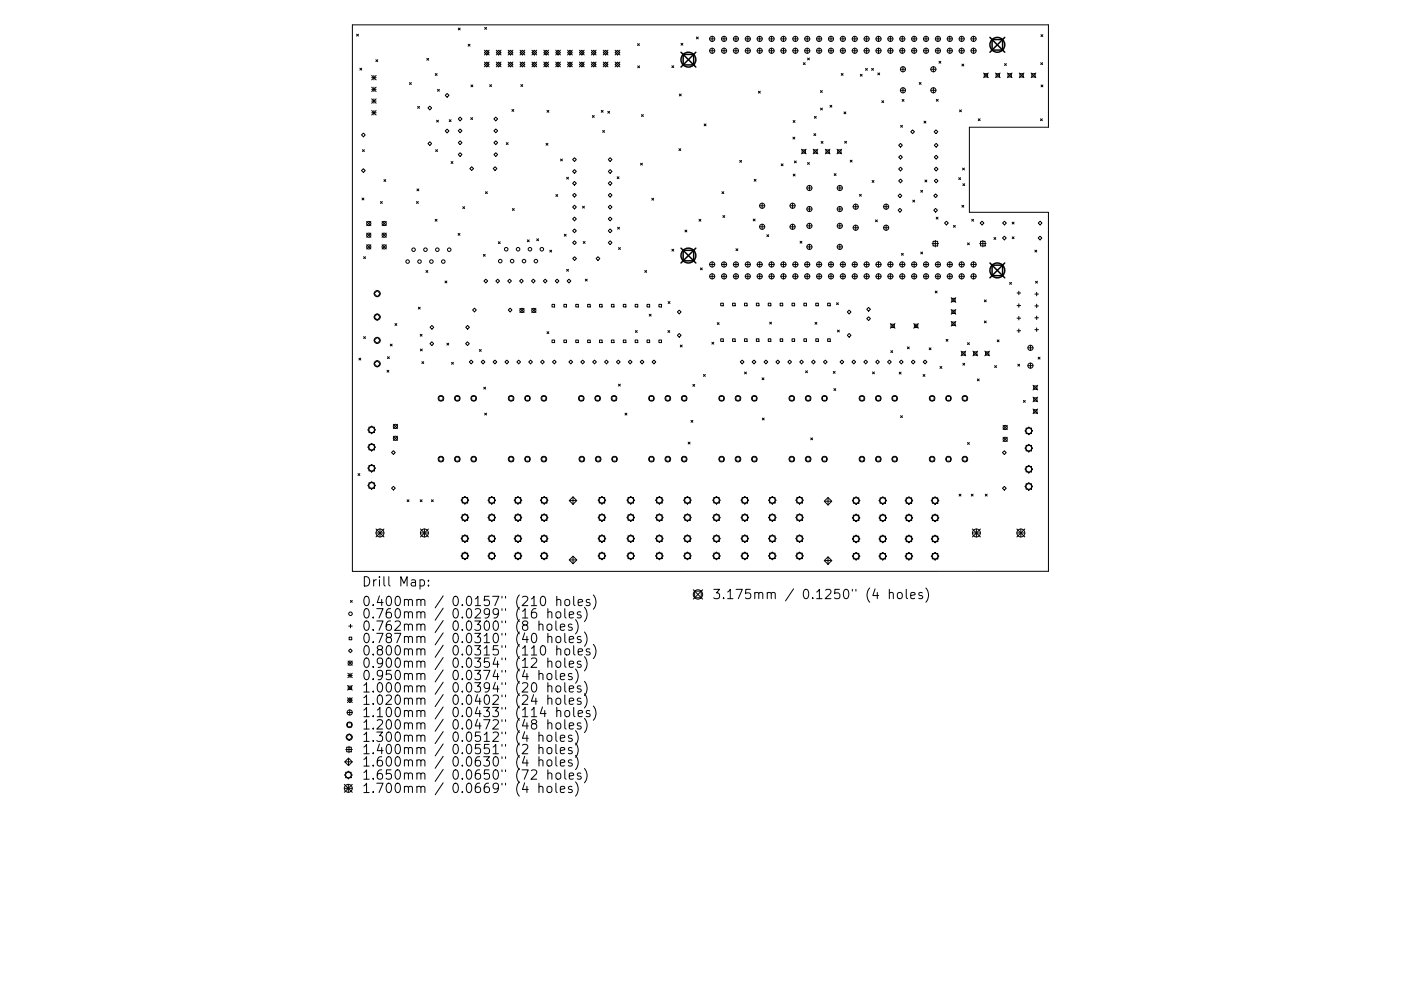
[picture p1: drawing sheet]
<svg xmlns="http://www.w3.org/2000/svg" width="297mm" height="210mm" viewBox="0 0 297 210" stroke-linecap="round" stroke-linejoin="round" font-family="sans-serif">
<defs><g id="words">
<g font-size="2.8">
<text x="76.7" y="124.4">Drill Map:</text>
<text x="76.7" y="128.6">0.400mm / 0.0157&quot; (210 holes)</text>
<text x="76.7" y="131.2">0.760mm / 0.0299&quot; (16 holes)</text>
<text x="151" y="127.1">3.175mm / 0.1250&quot; (4 holes)</text>
<text x="76.7" y="133.8">0.762mm / 0.0300&quot; (8 holes)</text>
<text x="76.7" y="136.4">0.787mm / 0.0310&quot; (40 holes)</text>
<text x="76.7" y="139.1">0.800mm / 0.0315&quot; (110 holes)</text>
<text x="76.7" y="141.7">0.900mm / 0.0354&quot; (12 holes)</text>
<text x="76.7" y="144.3">0.950mm / 0.0374&quot; (4 holes)</text>
<text x="76.7" y="146.9">1.000mm / 0.0394&quot; (20 holes)</text>
<text x="76.7" y="149.5">1.020mm / 0.0402&quot; (24 holes)</text>
<text x="76.7" y="152.2">1.100mm / 0.0433&quot; (114 holes)</text>
<text x="76.7" y="154.8">1.200mm / 0.0472&quot; (48 holes)</text>
<text x="76.7" y="157.4">1.300mm / 0.0512&quot; (4 holes)</text>
<text x="76.7" y="160">1.400mm / 0.0551&quot; (2 holes)</text>
<text x="76.7" y="162.6">1.600mm / 0.0630&quot; (4 holes)</text>
<text x="76.7" y="165.4">1.650mm / 0.0650&quot; (72 holes)</text>
<text x="76.7" y="168.2">1.700mm / 0.0669&quot; (4 holes)</text>
</g>
</g></defs>
<g fill="none" stroke="#000" stroke-width=".21">
<path d="M74.7 5.3h147.6v21.7h-16.8v18h16.8v76.2h-147.6zM75.6 7.3l.4 .4M76 7.3l-.4 .4M76.3 14.5l.4 .4M76.7 14.5l-.4 .4M78.8 16l.9 1M78.8 16.5h.9M78.8 18.5l.9 .9M78.8 19h.9M79.3 16v1M79.3 18.5v.9M79.7 12.7l.4 .4"/>
<path d="M79.7 16l-.9 1M79.7 18.5l-.9 .9M80.1 12.7l-.4 .4M86.8 17.5l.4 .4M87.2 17.5l-.4 .4M90.5 12.4l.4 .4M90.9 12.4l-.4 .4M92.3 15.6l.4 .4M92.7 15.6l-.4 .4M92.8 19l.4 .4M93.2 19l-.4 .4M94.8 19.8l.4 .4-.4 .4-.4-.4z"/>
<path d="M97.2 6l.4 .4M97.6 6l-.4 .4M99.3 9.4l.4 .4M99.7 9.4l-.4 .4M99.9 18l.4 .4M100.3 18l-.4 .4M102.7 11.2l.5-.6 .5 .6-.5 .5zM102.7 13.7l.5-.5 .5 .5-.5 .5zM102.7 10.6l1 1.1M102.7 13.2l1 1M102.8 5.8l.4 .4M103.2 5.8l-.4 .4"/>
<path d="M103.7 10.6l-1 1.1M103.7 13.2l-1 1M103.8 18l.4 .4M104.2 18l-.4 .4M105.2 11.2l.5-.6 .5 .6-.5 .5zM105.2 13.7l.5-.5 .5 .5-.5 .5zM105.2 13.2l1 1M105.2 10.6l1 1.1M106.2 10.6l-1 1.1M106.2 13.2l-1 1M107.7 11.2l.5-.6 .6 .6-.6 .5zM107.7 13.7l.5-.5 .6 .5-.6 .5z"/>
<path d="M107.7 13.2l1.1 1M107.7 10.6l1.1 1.1M108.8 10.6l-1.1 1.1M108.8 13.2l-1.1 1M110.3 11.2l.5-.6 .5 .6-.5 .5zM110.3 13.7l.5-.5 .5 .5-.5 .5zM110.3 13.2l1 1M110.3 10.6l1 1.1M110.4 17.9l.4 .4M110.8 17.9l-.4 .4M111.3 10.6l-1 1.1M111.3 13.2l-1 1"/>
<path d="M112.8 11.2l.5-.6 .5 .6-.5 .5zM112.8 10.6l1 1.1M112.8 13.2l1 1M113.3 13.2l.5 .5-.5 .5-.5-.5zM113.8 10.6l-1 1.1M113.8 13.2l-1 1M115.3 13.2l1 1M115.3 10.6l1 1.1M115.8 10.6l.5 .6-.5 .5-.5-.5zM115.8 13.2l.5 .5-.5 .5-.5-.5zM116.3 10.6l-1 1.1M116.3 13.2l-1 1"/>
<path d="M117.8 11.2l.5-.6 .5 .6-.5 .5zM117.8 13.7l.5-.5 .5 .5-.5 .5zM117.8 13.2l1 1M117.8 10.6l1 1.1M118.8 10.6l-1 1.1M118.8 13.2l-1 1M120.3 11.2l.5-.6 .5 .6-.5 .5zM120.3 13.7l.5-.5 .5 .5-.5 .5zM120.3 13.2l1 1M120.3 10.6l1 1.1M121.3 10.6l-1 1.1M121.3 13.2l-1 1"/>
<path d="M122.9 13.2l1 1M122.9 10.6l1 1.1M123.4 10.6l.5 .6-.5 .5-.5-.5zM123.4 13.2l.5 .5-.5 .5-.5-.5zM123.9 10.6l-1 1.1M123.9 13.2l-1 1M125.4 11.2l.5-.6 .5 .6-.5 .5zM125.4 13.2l1 1M125.4 10.6l1 1.1M125.9 13.2l.5 .5-.5 .5-.5-.5zM126.4 10.6l-1 1.1M126.4 13.2l-1 1"/>
<path d="M127.9 11.2l.5-.6 .5 .6-.5 .5zM127.9 13.2l1 1M127.9 10.6l1 1.1M128.4 13.2l.5 .5-.5 .5-.5-.5zM128.9 10.6l-1 1.1M128.9 13.2l-1 1M130.4 11.2l.5-.6 .5 .6-.5 .5zM130.4 13.7l.5-.5 .5 .5-.5 .5zM130.4 13.2l1 1M130.4 10.6l1 1.1M131.4 10.6l-1 1.1M131.4 13.2l-1 1"/>
<path d="M135.2 9.3l.4 .4M135.2 14l.4 .4M135.6 9.3l-.4 .4M135.6 14l-.4 .4M142.5 14l.3 .3M142.8 14l-.3 .3M144 20l.4 .3M144.4 9.2l.4 .4M144.4 20l-.4 .3M144.8 9.2l-.4 .4M147.7 7.9l.4 .3M148.1 7.9l-.4 .3"/>
<path d="M150.5 8.2h1M150.5 10.8h1M151 7.7v1.1M151 10.2v1.1M153 8.2h1.1M153 10.8h1.1M153.5 7.7v1.1M153.5 10.2v1.1M155.5 8.2h1.1M155.5 10.8h1.1M156 7.7v1.1M156 10.2v1.1"/>
<path d="M158 8.2h1.1M158 10.8h1.1M158.6 7.7v1.1M158.6 10.2v1.1M160.5 8.2h1.1M160.5 10.8h1.1M160.8 19.4l.4 .4M161.1 7.7v1.1M161.1 10.2v1.1M161.2 19.4l-.4 .4M163 8.2h1.1M163 10.8h1.1"/>
<path d="M163.6 7.7v1.1M163.6 10.2v1.1M165.6 8.2h1.1M165.6 10.8h1.1M166.1 7.7v1.1M166.1 10.2v1.1M168.1 8.2h1.1M168.1 10.8h1.1M168.6 7.7v1.1M168.6 10.2v1.1M170.3 13.3l.4 .4M170.6 8.2h1.1"/>
<path d="M170.6 10.8h1.1M170.7 13.3l-.4 .4M171.1 7.7v1.1M171.1 10.2v1.1M171.2 12.3l.4 .4M171.6 12.3l-.4 .4M173.1 8.2h1.1M173.1 10.8h1.1M173.7 7.7v1.1M173.7 10.2v1.1M174 19.2l.3 .4M174.3 19.2l-.3 .4"/>
<path d="M175.6 8.2h1.1M175.6 10.8h1.1M176.2 7.7v1.1M176.2 10.2v1.1M178.2 8.2h1.1M178.2 10.8h1.1M178.4 15.6l.4 .4M178.7 7.7v1.1M178.7 10.2v1.1M178.8 15.6l-.4 .4M180.7 8.2h1.1M180.7 10.8h1.1"/>
<path d="M181.2 7.7v1.1M181.2 10.2v1.1M182.4 15.8l.4 .4M182.8 15.8l-.4 .4M183.2 8.2h1.1M183.2 10.8h1.1M183.5 14.5l.4 .4M183.7 7.7v1.1M183.7 10.2v1.1M183.9 14.5l-.4 .4M184.8 14.5l.4 .4M185.2 14.5l-.4 .4"/>
<path d="M185.7 8.2h1.1M185.7 10.8h1.1M186.1 15.5l.4 .4M186.3 7.7v1.1M186.3 10.2v1.1M186.5 15.5l-.4 .4M188.2 8.2h1.1M188.2 10.8h1.1M188.8 7.7v1.1M188.8 10.2v1.1M190.8 8.2h1M190.8 10.8h1"/>
<path d="M190.9 14.7h1.1M190.9 19.2h1.1M191.3 7.7v1.1M191.3 10.2v1.1M191.4 14.1v1.1M191.4 18.6v1.1M193.3 8.2h1.1M193.3 10.8h1.1M193.8 7.7v1.1M193.8 10.2v1.1M194.9 17.5l.4 .4M195.3 17.5l-.4 .4"/>
<path d="M195.8 8.2h1.1M195.8 10.8h1.1M196.3 7.7v1.1M196.3 10.2v1.1M197.3 14.7h1.1M197.3 19.2h1.1M197.9 14.1v1.1M197.9 18.6v1.1M198.3 8.2h1.1M198.3 10.8h1.1M198.9 7.7v1.1M198.9 10.2v1.1"/>
<path d="M199.1 13l.4 .4M199.5 13l-.4 .4M200.8 8.2h1.1M200.8 10.8h1.1M201.4 7.7v1.1M201.4 10.2v1.1M203.4 8.2h1M203.4 10.8h1M203.9 7.7v1.1M203.9 10.2v1.1M203.9 13.6l.4 .4M204.3 13.6l-.4 .4"/>
<path d="M205.9 8.2h1.1M205.9 10.8h1.1M206.4 7.7v1.1M206.4 10.2v1.1M208.5 15.5l1 1M208.7 15.6h.7v.7h-.7zM209.5 15.5l-1 1M211.1 15.5l1 1M211.2 15.6h.7v.7h-.7zM212.1 15.5l-1 1M213 13.5l.4 .4M213.4 13.5l-.4 .4"/>
<path d="M213.6 15.5l1 1M213.7 15.6h.7v.7h-.7zM214.6 15.5l-1 1M216.1 15.5l1 1M216.2 15.6h.7v.7h-.7zM217.1 15.5l-1 1M218.6 15.5l1 1M218.8 15.6h.7v.7h-.7zM219.6 15.5l-1 1M220.7 13.3l.3 .4M220.7 7.4l.4 .4M220.7 18l.4 .4"/>
<path d="M221 13.3l-.3 .4M221.1 7.4l-.4 .4M221.1 18l-.4 .4M76.9 31.8l.4 .4M77 28.2l.4 .4-.4 .4-.4-.4zM77 35.8l.4 .4-.4 .4-.4-.4zM77.3 31.8l-.4 .4M78.8 21l.9 .9M78.8 21.4h.9M78.8 23.4l.9 1M78.8 23.9h.9M79.3 21v.9"/>
<path d="M79.3 23.4v1M79.7 21l-.9 .9M79.7 23.4l-.9 1M81.4 38.1l.4 .4M81.8 38.1l-.4 .4M88.5 22.6l.4 .4M88.9 22.6l-.4 .4M90.7 30.5l.4-.4 .4 .4-.4 .4zM91.1 22.5l.4 .4-.4 .4-.4-.4zM92.4 31.8l.4 .4M92.6 25.5l.4 .4M92.8 31.8l-.4 .4"/>
<path d="M93 25.5l-.4 .4M94.4 27.8l.4-.4 .4 .4-.4 .4zM95.2 25.4l.4 .4M95.6 25.4l-.4 .4M95.6 34.3l.4 .4M96 34.3l-.4 .4M97.2 25.2l.4-.4 .4 .4-.4 .4zM97.2 30.3l.4-.4 .4 .4-.4 .4zM97.2 32.8l.4-.4 .4 .4-.4 .4zM97.6 27.4l.4 .4-.4 .4-.4-.4zM99.8 25l.4 .4M100 35.4l.4 .4-.4 .4-.4-.4z"/>
<path d="M100.2 25l-.4 .4M104.7 25.2l.4-.4 .4 .4-.4 .4zM104.7 30.3l.4-.4 .4 .4-.4 .4zM104.7 32.8l.4-.4 .4 .4-.4 .4zM105 35.4l.4 .4-.4 .4-.4-.4zM105.1 27.4l.4 .4-.4 .4-.4-.4zM107.3 30.3l.4 .4M107.7 30.3l-.4 .4M108.5 23.2l.4 .4M108.9 23.2l-.4 .4M115.8 30.4l.4 .4M116 23.4l.4 .4"/>
<path d="M116.2 30.4l-.4 .4M116.4 23.4l-.4 .4M118.8 33.7l.4 .4M119.2 33.7l-.4 .4M120.1 37.6l.4 .4M120.5 37.6l-.4 .4M121.4 33.9l.4-.4 .4 .4-.4 .4zM121.8 36l.4 .4-.4 .4-.4-.4zM121.8 38.5l.4 .4-.4 .4-.4-.4zM125.6 24.5l.4 .4M126 24.5l-.4 .4M127.5 23.4l.4 .4"/>
<path d="M127.8 27.7l.4 .4M127.9 23.4l-.4 .4M128.2 27.7l-.4 .4M128.9 23.6l.4 .4M129.3 23.6l-.4 .4M129.4 33.5l.4 .4-.4 .4-.4-.4zM129.4 36l.4 .4-.4 .4-.4-.4zM129.4 38.5l.4 .4-.4 .4-.4-.4zM130.8 37.5l.4 .4M131.2 37.5l-.4 .4M135.8 34.6l.4 .4M136 24.3l.4 .4"/>
<path d="M136.2 34.6l-.4 .4M136.4 24.3l-.4 .4M143.9 31.6l.4 .4M144.3 31.6l-.4 .4M149.3 26.3l.4 .4M149.7 26.3l-.4 .4M156.8 34l.4 .4M157.2 34l-.4 .4M159.9 38.1l.4 .3M160.3 38.1l-.4 .3M165.6 34.8l.4 .4M166 34.8l-.4 .4"/>
<path d="M168.1 29.1l.4 .4M168.2 25.6l.4 .4M168.2 36.9l.4 .4M168.4 34.2l.4 .4M168.5 29.1l-.4 .4M168.6 25.6l-.4 .4M168.6 36.9l-.4 .4M168.8 34.2l-.4 .4M169.9 31.7l1 .9M170.1 31.8h.7v.7h-.7zM170.9 31.7l-1 .9M171.1 39.9h1.1"/>
<path d="M171.2 34.5l.4 .4M171.6 34.5l-.4 .4M171.6 39.3v1.1M172.4 31.7l1 .9M172.5 31.8h.7v.7h-.7zM172.6 28.4l.4 .4M172.7 24.7l.4 .4M173 28.4l-.4 .4M173.1 24.7l-.4 .4M173.4 31.7l-1 .9M174 22.9l.4 .4M174.1 30l.4 .4"/>
<path d="M174.4 22.9l-.4 .4M174.5 30l-.4 .4M175 31.7l1 .9M175.1 31.8h.7v.7h-.7zM176 22.3l.4 .4M176 31.7l-1 .9M176.4 22.3l-.4 .4M176.9 36.8l.4 .4M177.3 36.8l-.4 .4M177.5 31.7l1 .9M177.5 39.9h1.1M177.6 31.8h.7v.7h-.7z"/>
<path d="M178.1 39.3v1.1M178.5 31.7l-1 .9M178.9 23.7l.4 .4M179.1 30l.4 .4M179.3 23.7l-.4 .4M179.5 30l-.4 .4M180.3 34l.4 .4M180.7 34l-.4 .4M184.9 38.3l.4 .4M185.3 38.3l-.4 .4M187 21.4l.4 .4M187.4 21.4l-.4 .4"/>
<path d="M190.5 30.8l.4-.4 .4 .4-.4 .4zM190.5 35.9l.4-.4 .4 .4-.4 .4zM190.9 32.9l.4 .4-.4 .4-.4-.4zM190.9 38l.4 .4-.4 .4-.4-.4zM190.9 26.6l.4 .4M191.3 21.1l.4 .4M191.3 26.6l-.4 .4M191.7 21.1l-.4 .4M193.1 28l.4-.4 .4 .4-.4 .4zM195.9 25.7l.4 .4M196.1 38.2l.4 .4M196.3 25.7l-.4 .4"/>
<path d="M196.5 38.2l-.4 .4M198 28l.4-.4 .4 .4-.4 .4zM198.1 30.8l.4-.4 .4 .4-.4 .4zM198.1 33.3l.4-.4 .4 .4-.4 .4zM198.1 35.9l.4-.4 .4 .4-.4 .4zM198.1 38.4l.4-.4 .4 .4-.4 .4zM198.5 21.1l.4 .4M198.9 21.1l-.4 .4M203.3 37.7l.4 .4M203.4 23.3l.4 .4M203.7 37.7l-.4 .4M203.8 23.3l-.4 .4"/>
<path d="M204.1 35.7l.4 .4M204.1 39l.4 .4M204.5 35.7l-.4 .4M204.5 39l-.4 .4M207.4 25.2l.4 .4M207.8 25.2l-.4 .4M220.6 25.2l.4 .4M221 25.2l-.4 .4M76.8 42l.4 .4M77.1 54.5l.4 .4M77.2 42l-.4 .4M77.5 54.5l-.4 .4"/>
<path d="M77.7 47l.9 .9M77.7 49.5l.9 .8M77.7 51.9l.9 .9M78.6 47l-.9 .9M78.6 49.5l-.9 .8M78.6 51.9l-.9 .9M80.7 42.8l.4 .4M81 47l.9 .9M81 49.5l.9 .8M81 51.9l.9 .9M81.1 42.8l-.4 .4M81.9 47l-.9 .9"/>
<path d="M81.9 49.5l-.9 .8M81.9 51.9l-.9 .9M88.3 42.8l.4 .4M88.4 40.1l.4 .4M88.7 42.8l-.4 .4M88.8 40.1l-.4 .4M90.3 57.4l.4 .4M90.7 57.4l-.4 .4M92.3 46.5l.4 .4M92.7 46.5l-.4 .4M94.4 59.6l.3 .4M94.7 59.6l-.3 .4"/>
<path d="M97.1 49.5l.4 .4M97.5 49.5l-.4 .4M98.1 43.9l.4 .4M98.5 43.9l-.4 .4M102.5 54l.4 .4M102.6 59.6l.4-.4 .4 .4-.4 .4zM102.9 54l-.4 .4M102.9 40.7l.4 .4M103.3 40.7l-.4 .4M105.1 59.6l.4-.4 .4 .4-.4 .4zM105.7 51.3l.4 .4M106.1 51.3l-.4 .4"/>
<path d="M107.6 59.6l.4-.4 .4 .4-.4 .4zM108.6 44.3l.4 .3M109 44.3l-.4 .3M110.2 59.6l.4-.4 .4 .4-.4 .4zM111.8 50.9l.4 .4M112.2 50.9l-.4 .4M112.7 59.6l.4-.4 .4 .4-.4 .4zM113.8 50.7l.4 .4M114.2 50.7l-.4 .4M115.2 59.6l.4-.4 .4 .4-.4 .4zM116.6 53.1l.4 .4M117 53.1l-.4 .4"/>
<path d="M117.7 59.6l.4-.4 .4 .4-.4 .4zM117.9 41.3l.4 .4M118.3 41.3l-.4 .4M119.6 49.7l.4 .4M120 49.7l-.4 .4M120.1 57.1l.4 .4M120.2 59.6l.4-.4 .4 .4-.4 .4zM120.5 57.1l-.4 .4M121.4 41.4l.4-.4 .4 .4-.4 .4zM121.4 43.9l.4-.4 .4 .4-.4 .4zM121.4 51.5l.4-.4 .4 .4-.4 .4zM121.4 54.9l.4-.4 .4 .4-.4 .4z"/>
<path d="M121.8 46.1l.4 .4-.4 .3-.4-.3zM121.8 48.6l.4 .4-.4 .4-.4-.4zM123.5 43.8l.4 .4M123.7 51.2l.4 .4M123.9 43.8l-.4 .4M124.1 51.2l-.4 .4M124.1 59.2l.4 .4M124.5 59.2l-.4 .4M126.8 54.5l.4 .4-.4 .4-.4-.4zM129 43.9l.4-.4 .4 .4-.4 .4zM129.4 41l.4 .4-.4 .4-.4-.4zM129.4 46.1l.4 .4-.4 .3-.4-.3z"/>
<path d="M129.4 48.6l.4 .4-.4 .4-.4-.4zM129.4 51.1l.4 .4-.4 .4-.4-.4zM130.9 48.2l.4 .4M131.1 52.5l.4 .4M131.3 48.2l-.4 .4M131.5 52.5l-.4 .4M136.7 57.4l.4 .4M137.1 57.4l-.4 .4M138.2 42.1l.4 .4M138.6 42.1l-.4 .4M142.5 52.9l.3 .4M142.8 52.9l-.3 .4"/>
<path d="M145.2 48.8l.4 .4M145.6 48.8l-.4 .4M148.2 46.5l.4 .4M148.5 56.8l.4 .4M148.6 46.5l-.4 .4M148.9 56.8l-.4 .4M150.5 56.1h1M150.5 58.6h1M151 55.6v1.1M151 58.1v1.1M153 56.1h1.1M153 58.6h1.1"/>
<path d="M153.1 40.7l.4 .4M153.3 45.7l.4 .4M153.5 40.7l-.4 .4M153.5 55.6v1.1M153.5 58.1v1.1M153.7 45.7l-.4 .4M155.5 56.1h1.1M155.5 58.6h1.1M156 55.6v1.1M156 58.1v1.1M156 52.8l.4 .4M156.4 52.8l-.4 .4"/>
<path d="M158 56.1h1.1M158 58.6h1.1M158.6 55.6v1.1M158.6 58.1v1.1M159.7 46.5l.4 .4M160.1 46.5l-.4 .4M160.5 56.1h1.1M160.5 58.6h1.1M161 43.7h1.1M161 48.1h1.1M161.1 55.6v1.1M161.1 58.1v1.1"/>
<path d="M161.6 43.1v1.1M161.6 47.6v1.1M162.6 49.8l.4 .4M163 49.8l-.4 .4M163 56.1h1.1M163 58.6h1.1M163.6 55.6v1.1M163.6 58.1v1.1M165.6 56.1h1.1M165.6 58.6h1.1M166.1 55.6v1.1M166.1 58.1v1.1"/>
<path d="M167.5 43.7h1.1M167.5 48.1h1.1M168 43.1v1.1M168 47.6v1.1M168.1 56.1h1.1M168.1 58.6h1.1M168.6 55.6v1.1M168.6 58.1v1.1M169.6 51.2l.4 .4M170 51.2l-.4 .4M170.6 56.1h1.1M170.6 58.6h1.1"/>
<path d="M171.1 44.3h1.1M171.1 47.9h1.1M171.1 52.4h1.1M171.1 55.6v1.1M171.1 58.1v1.1M171.6 43.8v1.1M171.6 47.4v1.1M171.6 51.8v1.1M173.1 56.1h1.1M173.1 58.6h1.1M173.7 55.6v1.1M173.7 58.1v1.1"/>
<path d="M175.6 56.1h1.1M175.6 58.6h1.1M176.2 55.6v1.1M176.2 58.1v1.1M177.5 44.3h1.1M177.5 47.9h1.1M177.5 52.4h1.1M178.1 43.8v1.1M178.1 47.4v1.1M178.1 51.8v1.1M178.2 56.1h1.1M178.2 58.6h1.1"/>
<path d="M178.7 55.6v1.1M178.7 58.1v1.1M180.7 56.1h1.1M180.7 58.6h1.1M180.9 43.9h1.1M180.9 48.3h1.1M181.2 55.6v1.1M181.2 58.1v1.1M181.4 43.3v1.1M181.4 47.8v1.1M182.2 41.2l.4 .4M182.6 41.2l-.4 .4"/>
<path d="M183.2 56.1h1.1M183.2 58.6h1.1M183.7 55.6v1.1M183.7 58.1v1.1M185.6 46.7l.4 .4M185.7 56.1h1.1M185.7 58.6h1.1M186 46.7l-.4 .4M186.3 55.6v1.1M186.3 58.1v1.1M187.3 43.9h1.1M187.3 48.3h1.1"/>
<path d="M187.9 43.3v1.1M187.9 47.8v1.1M188.2 56.1h1.1M188.2 58.6h1.1M188.8 55.6v1.1M188.8 58.1v1.1M190.4 41.5l.4-.4 .4 .4-.4 .4zM190.8 56.1h1M190.8 58.6h1M190.8 44.2l.4 .4-.4 .4-.4-.4zM191.1 53.8l.4 .4M191.3 55.6v1.1"/>
<path d="M191.3 58.1v1.1M191.5 53.8l-.4 .4M193.3 56.1h1.1M193.3 58.6h1.1M193.5 42.5l.4 .4M193.8 55.6v1.1M193.8 58.1v1.1M193.9 42.5l-.4 .4M195.2 40.4l.4 .4M195.2 53.5l.4 .4M195.6 40.4l-.4 .4M195.6 53.5l-.4 .4"/>
<path d="M195.8 56.1h1.1M195.8 58.6h1.1M196.3 55.6v1.1M196.3 58.1v1.1M197.6 51.7h1.4M197.8 51.2h1v1h-1zM198.3 51v1.4M198.3 56.1h1.1M198.3 58.6h1.1M198.4 41.1l.4 .4-.4 .4-.4-.4zM198.4 44.2l.4 .4-.4 .4-.4-.4zM198.5 46.1l.4 .4"/>
<path d="M198.9 55.6v1.1M198.9 58.1v1.1M198.9 46.1l-.4 .4M200.3 47.3l.4-.4 .4 .4-.4 .4zM200.8 56.1h1.1M200.8 58.6h1.1M201.4 55.6v1.1M201.4 58.1v1.1M202.2 47.8l.4 .4M202.6 47.8l-.4 .4M203.4 56.1h1M203.4 58.6h1"/>
<path d="M203.9 55.6v1.1M203.9 58.1v1.1M203.9 43.6l.4 .4M204.3 43.6l-.4 .4M205.1 51.5l.4 .4M205.5 51.5l-.4 .4M205.9 56.1h1.1M205.9 58.6h1.1M206 46.5l.4 .4M206.4 55.6v1.1M206.4 58.1v1.1M206.4 46.5l-.4 .4"/>
<path d="M207.7 51.7h1.4M207.9 51.2h1v1h-1zM208.2 46.9l.4 .4-.4 .4-.4-.4zM208.4 51v1.4M210.7 50.4l.4 .4M211.1 50.4l-.4 .4M212.9 50.1l.4 .4-.4 .4-.3-.4zM213 46.9l.4 .4-.4 .4-.4-.4zM214.1 59.9l.4 .4M214.5 59.9l-.4 .4M214.6 50.3l.4 .3M214.6 47.1l.4 .4"/>
<path d="M215 47.1l-.4 .4M215 50.3l-.4 .3M219.4 53.1l.4 .4M219.6 59.7l.4 .4M219.8 53.1l-.4 .4M220 59.7l-.4 .4M220.1 50.5l.4-.4 .4 .4-.4 .4zM220.1 47.3l.4-.4 .4 .4-.4 .4zM76.1 76l.4 .4M76.5 76l-.4 .4M77.1 71.4l.4 .4M77.5 71.4l-.4 .4"/>
<path d="M79.3 62.3l.7-.6 .6 .6-.6 .6zM79.3 72.2l.7-.6 .6 .6-.6 .7zM79.3 77.2l.7-.7 .6 .7-.6 .6zM80 66.6l.6 .7-.6 .6-.7-.6zM82.1 78.6l.3 .4M82.2 75.7l.3 .4M82.4 78.6l-.3 .4M82.5 75.7l-.3 .4M82.7 73l.4 .4M83.1 73l-.4 .4M83.7 68.6l.4 .4M84.1 68.6l-.4 .4"/>
<path d="M88.7 65.2l.4 .4M89.1 65.2l-.4 .4M89.1 70.9l.4 .4M89.1 74.1l.4 .3M89.4 76.7l.4 .4M89.5 70.9l-.4 .4M89.5 74.1l-.4 .3M89.8 76.7l-.4 .4M91.2 72.9l.4-.4 .4 .4-.4 .4zM91.2 69.4l.4-.4 .4 .4-.4 .4zM94.7 72.8l.4 .4M95.1 72.8l-.4 .4"/>
<path d="M95.7 76.9l.4 .4M96.1 76.9l-.4 .4M98.7 72.9l.4-.4 .4 .4-.4 .4zM98.7 69.4l.4-.4 .4 .4-.4 .4zM99.5 76.8l.4-.4 .4 .4-.4 .4zM100.2 65.8l.4-.4 .4 .4-.4 .4zM101.6 74.2l.4 .3M102 74.2l-.4 .3M102.4 76.4l.4 .4-.4 .4-.4-.4zM104.9 76.4l.4 .4-.4 .4-.4-.4zM107.5 76.4l.4 .4-.4 .4-.4-.4zM108.2 65.4l.4 .4-.4 .4-.4-.4z"/>
<path d="M110 76.4l.4 .4-.4 .4-.4-.4zM110.2 65.4l.9 .9M111.1 65.4l-.9 .9M112.5 76.4l.4 .4-.4 .4-.4-.4zM112.7 65.4l.9 .9M113.6 65.4l-.9 .9M115 76.4l.4 .4-.4 .4-.4-.4zM116 70.4l.4 .4M116.4 70.4l-.4 .4M117 64.6h.6v.5h-.6zM117 72.1h.6v.6h-.6zM117.1 76.8l.4-.4 .4 .4-.4 .4z"/>
<path d="M119.6 64.6h.5v.5h-.5zM119.6 72.1h.5v.6h-.5zM120.6 76.8l.4-.4 .4 .4-.4 .4zM122.1 64.6h.5v.5h-.5zM122.1 72.1h.5v.6h-.5zM123.5 76.4l.4 .4-.4 .4-.4-.4zM124.6 64.6h.5v.5h-.5zM124.6 72.1h.5v.6h-.5zM125.7 76.8l.4-.4 .3 .4-.3 .4zM127.1 64.6h.6v.5h-.6zM127.1 72.1h.6v.6h-.6zM128.6 76.4l.4 .4-.4 .4-.4-.4z"/>
<path d="M129.6 64.6h.6v.5h-.6zM129.6 72.1h.6v.6h-.6zM131.1 76.4l.4 .4-.4 .4-.4-.4zM132.1 64.6h.6v.5h-.6zM132.1 72.1h.6v.6h-.6zM133.6 76.4l.4 .4-.4 .4-.4-.4zM134.7 64.6h.5v.5h-.5zM134.7 72.1h.5v.6h-.5zM134.7 70.1l.4 .4M135.1 70.1l-.4 .4M136.1 76.4l.4 .4-.4 .4-.4-.4zM137.2 64.6h.5v.5h-.5z"/>
<path d="M137.2 72.1h.5v.6h-.5zM137.7 66.7l.3 .4M138 66.7l-.3 .4M138.6 76.4l.4 .4-.4 .4-.3-.4zM139.7 64.6h.6v.5h-.6zM139.7 72.1h.6v.6h-.6zM141.6 70.1l.4 .4M141.7 64l.4 .4M142 70.1l-.4 .4M142.1 64l-.4 .4M143.6 71.2l.4-.4 .4 .4-.4 .3zM144 65.8l.4 .4-.4 .4-.4-.4z"/>
<path d="M144.2 73.2l.4 .4M144.6 73.2l-.4 .4M149.1 79.5l.4 .4M149.5 79.5l-.4 .4M150.9 72.6l.4 .4M151.3 72.6l-.4 .4M152.1 68.4l.4 .4M152.5 68.4l-.4 .4M152.8 64.3h.6v.6h-.6zM152.8 71.9h.6v.5h-.6zM155.3 64.3h.6v.6h-.6zM155.3 71.9h.6v.5h-.6z"/>
<path d="M157 76.8l.3-.4 .4 .4-.4 .4zM157.8 64.3h.6v.6h-.6zM157.8 71.9h.6v.5h-.6zM157.9 78.9l.4 .4M158.3 78.9l-.4 .4M159.9 76.4l.4 .4-.4 .4-.4-.4zM160.4 64.3h.5v.6h-.5zM160.4 71.9h.5v.5h-.5zM162.4 76.4l.4 .4-.4 .4-.4-.4zM162.9 64.3h.5v.6h-.5zM162.9 71.9h.5v.5h-.5zM163.2 68.4l.4 .3"/>
<path d="M163.6 68.4l-.4 .3M164.9 76.4l.4 .4-.4 .4-.4-.4zM165.4 64.3h.6v.6h-.6zM165.4 71.9h.6v.5h-.6zM167.4 76.4l.4 .4-.4 .4-.4-.4zM167.9 64.3h.6v.6h-.6zM167.9 71.9h.6v.5h-.6zM169.5 76.8l.4-.4 .4 .4-.4 .4zM170.4 64.3h.6v.6h-.6zM170.4 71.9h.6v.5h-.6zM170.8 78.7l.4 .4M171.2 78.7l-.4 .4"/>
<path d="M172.5 76.4l.4 .4-.4 .4-.4-.4zM172.8 68.4l.4 .4M173 64.3h.5v.6h-.5zM173 71.9h.5v.5h-.5zM173.2 68.4l-.4 .4M174.6 76.8l.4-.4 .4 .4-.4 .4zM175.5 64.3h.5v.6h-.5zM175.5 71.9h.5v.5h-.5zM176.7 78.8l.4 .4M177.1 78.8l-.4 .4M177.4 64.2l.4 .4M177.6 70l.4 .4"/>
<path d="M177.8 64.2l-.4 .4M178 70l-.4 .4M178.5 76.4l.4 .4-.4 .4-.4-.4zM179.6 66.2l.4-.4 .4 .4-.4 .4zM179.6 71.2l.4-.4 .4 .4-.4 .3zM180.6 76.8l.4-.4 .4 .4-.4 .4zM183.5 76.4l.4 .4-.4 .4-.4-.4zM183.8 65.6l.4-.4 .4 .4-.4 .4zM183.8 67.6l.4-.4 .4 .4-.4 .4zM185 78.9l.4 .4M185.4 78.9l-.4 .4M186.1 76.4l.4 .4-.4 .4-.4-.4z"/>
<path d="M188.6 76.4l.4 .4-.4 .4-.4-.4zM188.8 68.6l1 1M188.9 74.4l.4 .4M188.9 68.8h.7v.7h-.7zM189.3 74.4l-.4 .4M189.8 68.6l-1 1M190.7 79l.3 .4M190.7 76.8l.4-.4 .4 .4-.4 .4zM191 79l-.3 .4M192.4 73.6l.4 .4M192.8 73.6l-.4 .4M193.2 76.8l.4-.4 .4 .4-.4 .4z"/>
<path d="M193.7 68.6l1 1M193.9 68.8h.7v.7h-.7zM194.7 68.6l-1 1M195.7 79.5l.4 .4M196.1 79.5l-.4 .4M196.1 76.4l.4 .4-.4 .4-.4-.4zM197 73.8l.4 .4M197.4 73.8l-.4 .4M198.3 61.8l.4 .4M198.7 61.8l-.4 .4M199.3 77.8l.4 .4M199.7 77.8l-.4 .4"/>
<path d="M200.6 72l.4 .4M201 72l-.4 .4M201.7 63.2l1 .9M201.7 65.7l1 1M201.7 68.2l1 1M201.8 63.3h.7v.7h-.7zM201.8 65.8h.7v.7h-.7zM201.8 68.3h.7v.7h-.7zM202.7 63.2l-1 .9M202.7 65.7l-1 1M202.7 68.2l-1 1M203.8 74.5l1 1"/>
<path d="M203.9 74.6h.7v.7h-.7zM204.1 77.1l.4 .4M204.5 77.1l-.4 .4M204.8 74.5l-1 1M205.1 72.7l.4 .4M205.5 72.7l-.4 .4M206.3 74.5l1 1M206.4 74.6h.7v.7h-.7zM207.3 74.5l-1 1M208.7 63.6l.4 .4M208.7 68.1l.4 .4M208.8 74.5l1 1"/>
<path d="M208.9 74.6h.7v.7h-.7zM209.1 63.6l-.4 .4M209.1 68.1l-.4 .4M209.8 74.5l-1 1M210.9 77.6l.4 .4M211.3 77.6l-.4 .4M211.4 72.1l.4 .4M211.8 72.1l-.4 .4M215.6 62.2h.8M215.6 64.8h.8M215.6 67.5h.8M215.6 70.2h.8"/>
<path d="M215.8 77.3l.4 .4M216 61.8v.7M216 64.5v.7M216 67.1v.8M216 69.8v.8M216.2 77.3l-.4 .4M217.9 73.8h1.1M217.9 77.6h1.1M218.5 73.3v1M218.5 77v1.1M219.4 62.4h.8M219.4 64.9h.8"/>
<path d="M219.4 67.4h.8M219.4 69.9h.8M219.8 62v.8M219.8 64.5v.8M219.8 67.1v.7M219.8 69.6v.7M220.1 75.8l.4 .4M220.5 75.8l-.4 .4M78 99.3l.8-.8 .8 .8-.8 .9zM78.2 90.6h1.2v1.2h-1.2zM78.2 94.3h1.2v1.1h-1.2zM78.2 98.8h1.2v1.1h-1.2z"/>
<path d="M78.8 90.4l.8 .8-.8 .8-.8-.8zM78.8 94.1l.8 .8-.8 .8-.8-.8zM83 96l.4-.4 .4 .4-.4 .4zM83.4 90l.9 .9M83.4 92.5l.9 .9M84.3 90l-.9 .9M84.3 92.5l-.9 .9M93.1 84.1h.8v.8h-.8zM93.1 97h.8v.8h-.8zM96.5 84.1h.9v.8h-.9zM96.5 97h.9v.8h-.9zM100 84.1h.9v.8h-.9z"/>
<path d="M100 97h.9v.8h-.9zM102.6 82.2l.4 .4M102.8 87.7l.4 .4M103 82.2l-.4 .4M103.2 87.7l-.4 .4M107.9 84.1h.9v.8h-.9zM107.9 97h.9v.8h-.9zM111.4 84.1h.9v.8h-.9zM111.4 97h.9v.8h-.9zM114.9 84.1h.8v.8h-.8zM114.9 97h.8v.8h-.8zM122.8 84.1h.9v.8h-.9z"/>
<path d="M122.9 97h.9v.8h-.9zM126.3 84.1h.8v.8h-.8zM126.4 97h.8v.8h-.8zM129.8 84.1h.8v.8h-.8zM129.9 97h.8v.8h-.8zM131.1 81.5l.4 .4M131.5 81.5l-.4 .4M132.5 87.7l.4 .4M132.9 87.7l-.4 .4M137.7 84.1h.8v.8h-.8zM137.7 97h.8v.8h-.8zM141.2 84.1h.8v.8h-.8z"/>
<path d="M141.2 97h.8v.8h-.8zM144.6 84.1h.9v.8h-.9zM144.6 97h.9v.8h-.9zM145.9 93.8l.4 .4M146.3 93.8l-.4 .4M146.5 89.2l.4 .4M146.9 89.2l-.4 .4M146.9 81.6l.4 .4M147.3 81.6l-.4 .4M152.6 84.1h.8v.8h-.8zM152.6 97h.8v.8h-.8zM156 84.1h.9v.8h-.9z"/>
<path d="M156 97h.9v.8h-.9zM159.5 84.1h.9v.8h-.9zM159.5 97h.9v.8h-.9zM161.6 80.2l.4 .4M161.6 88.7l.4 .4M162 80.2l-.4 .4M162 88.7l-.4 .4M167.5 84.1h.8v.8h-.8zM167.5 97h.8v.8h-.8zM170.9 84.1h.9v.8h-.9zM170.9 97h.9v.8h-.9zM171.9 92.9l.4 .4"/>
<path d="M172.3 92.9l-.4 .4M174.4 84.1h.8v.8h-.8zM174.4 97h.8v.8h-.8zM176.8 82.5l.4 .3M177.2 82.5l-.4 .3M182.3 84.1h.9v.8h-.9zM182.3 97h.9v.8h-.9zM185.8 84.1h.8v.8h-.8zM185.8 97h.8v.8h-.8zM189.3 84.1h.8v.8h-.8zM189.3 97h.8v.8h-.8zM190.9 88.2l.4 .4"/>
<path d="M191.3 88.2l-.4 .4M197.2 84.1h.8v.8h-.8zM197.2 97h.8v.8h-.8zM200.7 84.1h.8v.8h-.8zM200.7 97h.8v.8h-.8zM204.1 84.1h.9v.8h-.9zM204.1 97h.9v.8h-.9zM205.1 93.9l.4 .4M205.5 93.9l-.4 .4M207.2 80.4l.4 .4M207.6 80.4l-.4 .4M212.7 90.2l.9 .9"/>
<path d="M212.7 92.8l.9 .9M212.9 95.6l.4 .4-.4 .4-.4-.4zM213.6 90.2l-.9 .9M213.6 92.8l-.9 .9M217 85l.4 .4M217.3 91.4l.8-.8 .8 .8-.8 .8zM217.3 95.1l.8-.8 .8 .8-.8 .8zM217.3 99.5l.8-.8 .8 .8-.8 .9zM217.4 85l-.4 .4M217.5 90.8h1.2v1.2h-1.2zM217.5 94.5h1.2v1.2h-1.2zM217.5 99h1.2v1.1h-1.2z"/>
<path d="M219 81.7l1 1M219 84.3l1 1M219 86.8l1 1M219.2 81.9h.7v.7h-.7zM219.2 84.4h.7v.7h-.7zM219.2 86.9h.7v.7h-.7zM220 81.7l-1 1M220 84.3l-1 1M220 86.8l-1 1M75.9 100.5l.4 .4M76.3 100.5l-.4 .4M78.2 102.4h1.2v1.2h-1.2z"/>
<path d="M78.8 102.2l.8 .8-.8 .8-.8-.8zM79.7 112.2l1.7 1.7M79.7 113.1h1.7M80.6 112.2v1.7M81.4 112.2l-1.7 1.7M83 103.6l.4-.4 .4 .4-.4 .4zM86.3 106l.4 .4M86.7 106l-.4 .4M89.1 106l.4 .4M89.1 113.1h1.7M89.1 112.2l1.7 1.7M89.5 106l-.4 .4"/>
<path d="M90 112.2v1.7M90.8 112.2l-1.7 1.7M91.5 106l.4 .4M91.9 106l-.4 .4M98 105.5h1.1v1.2h-1.1zM98 109.2h1.1v1.2h-1.1zM98 113.7h1.1v1.1h-1.1zM98 117.3h1.1v1.2h-1.1zM98.6 105.3l.8 .8-.8 .8-.8-.8zM98.6 109l.8 .8-.8 .8-.8-.8zM98.6 113.4l.8 .9-.8 .8-.8-.8zM98.6 117.1l.8 .8-.8 .8-.8-.8z"/>
<path d="M103.5 106.1l.8-.8 .8 .8-.8 .9zM103.5 109.8l.8-.8 .8 .8-.8 .8zM103.5 114.3l.8-.8 .8 .8-.8 .8zM103.5 117.9l.8-.8 .8 .8-.8 .9zM103.7 105.6h1.1v1.1h-1.1zM103.7 109.2h1.1v1.2h-1.1zM103.7 113.7h1.1v1.2h-1.1zM103.7 117.4h1.1v1.1h-1.1zM109 106.1l.8-.8 .8 .8-.8 .9zM109 109.8l.8-.8 .8 .8-.8 .8zM109 114.3l.8-.8 .8 .8-.8 .8zM109 117.9l.8-.8 .8 .8-.8 .9z"/>
<path d="M109.2 105.6h1.2v1.1h-1.2zM109.2 109.2h1.2v1.2h-1.2zM109.2 113.7h1.2v1.2h-1.2zM109.2 117.4h1.2v1.1h-1.2zM114.6 106.1l.8-.8 .8 .8-.8 .9zM114.6 114.3l.8-.8 .8 .8-.8 .8zM114.6 117.9l.8-.8 .8 .8-.8 .9zM114.8 105.6h1.2v1.1h-1.2zM114.8 109.2h1.2v1.2h-1.2zM114.8 113.7h1.2v1.2h-1.2zM114.8 117.4h1.2v1.1h-1.2zM115.4 109l.8 .8-.8 .8-.8-.8z"/>
<path d="M120.7 118.8l.8-.8 .8 .8-.8 .8zM120.7 106.2h1.6M120.7 118.8h1.6M121.5 105.4l.8 .8-.8 .8-.8-.8zM121.5 105.4v1.6M121.5 118v1.6M126.8 109.8l.8-.8 .8 .8-.8 .8zM127 105.6h1.2v1.1h-1.2zM127 109.2h1.2v1.2h-1.2zM127 113.7h1.2v1.1h-1.2zM127 117.4h1.2v1.1h-1.2zM127.6 105.3l.8 .8-.8 .9-.8-.9z"/>
<path d="M127.6 113.5l.8 .8-.8 .8-.8-.8zM127.6 117.1l.8 .8-.8 .9-.8-.9zM132.9 109.8l.8-.8 .8 .8-.8 .8zM132.9 117.9l.8-.8 .8 .8-.8 .9zM133.2 105.6h1.1v1.1h-1.1zM133.2 109.2h1.1v1.2h-1.1zM133.2 113.7h1.1v1.1h-1.1zM133.2 117.4h1.1v1.1h-1.1zM133.7 105.3l.8 .8-.8 .9-.8-.9zM133.7 113.5l.8 .8-.8 .8-.8-.8zM139 109.8l.8-.8 .8 .8-.8 .8zM139.2 105.6h1.2v1.1h-1.2z"/>
<path d="M139.2 109.2h1.2v1.2h-1.2zM139.2 113.7h1.2v1.1h-1.2zM139.2 117.4h1.2v1.1h-1.2zM139.8 105.3l.8 .8-.8 .9-.8-.9zM139.8 113.5l.8 .8-.8 .8-.8-.8zM139.8 117.1l.8 .8-.8 .9-.8-.9zM144.9 109.8l.9-.8 .8 .8-.8 .8zM145.2 105.6h1.1v1.1h-1.1zM145.2 109.2h1.1v1.2h-1.1zM145.2 113.7h1.1v1.1h-1.1zM145.2 117.4h1.1v1.1h-1.1zM145.8 105.3l.8 .8-.8 .9-.9-.9z"/>
<path d="M145.8 113.5l.8 .8-.8 .8-.9-.8zM145.8 117.1l.8 .8-.8 .9-.9-.9zM151.1 106.1l.8-.8 .8 .8-.8 .9zM151.1 109.8l.8-.8 .8 .8-.8 .8zM151.1 114.3l.8-.8 .8 .8-.8 .8zM151.1 117.9l.8-.8 .8 .8-.8 .9zM151.3 105.6h1.2v1.1h-1.2zM151.3 109.2h1.2v1.2h-1.2zM151.3 113.7h1.2v1.1h-1.2zM151.3 117.4h1.2v1.1h-1.2zM157.1 109.8l.8-.8 .8 .8-.8 .8zM157.3 105.6h1.2v1.1h-1.2z"/>
<path d="M157.3 109.2h1.2v1.2h-1.2zM157.3 113.7h1.2v1.1h-1.2zM157.3 117.4h1.2v1.1h-1.2zM157.9 105.3l.8 .8-.8 .9-.8-.9zM157.9 113.5l.8 .8-.8 .8-.8-.8zM157.9 117.1l.8 .8-.8 .9-.8-.9zM162.9 109.8l.9-.8 .8 .8-.8 .8zM162.9 117.9l.9-.8 .8 .8-.8 .9zM163.2 105.6h1.1v1.1h-1.1zM163.2 109.2h1.1v1.2h-1.1zM163.2 113.7h1.1v1.1h-1.1zM163.2 117.4h1.1v1.1h-1.1z"/>
<path d="M163.8 105.3l.8 .8-.8 .9-.9-.9zM163.8 113.5l.8 .8-.8 .8-.9-.8zM168.7 109.8l.8-.8 .8 .8-.8 .8zM168.7 117.9l.8-.8 .8 .8-.8 .9zM168.9 105.6h1.2v1.1h-1.2zM168.9 109.2h1.2v1.2h-1.2zM168.9 113.7h1.2v1.1h-1.2zM168.9 117.4h1.2v1.1h-1.2zM169.5 105.3l.8 .8-.8 .9-.8-.9zM169.5 113.5l.8 .8-.8 .8-.8-.8zM174.8 118.9l.8-.8 .8 .8-.8 .8zM174.8 106.3h1.6"/>
<path d="M174.8 118.9h1.6M175.6 105.5l.8 .8-.8 .8-.8-.8zM175.6 105.5v1.6M175.6 118.1v1.6M180.7 106.2l.8-.8 .8 .8-.8 .8zM180.9 105.6h1.2v1.2h-1.2zM180.9 109.3h1.2v1.1h-1.2zM180.9 113.8h1.2v1.1h-1.2zM180.9 117.4h1.2v1.2h-1.2zM181.5 109.1l.8 .8-.8 .8-.8-.8zM181.5 113.5l.8 .8-.8 .9-.8-.9zM181.5 117.2l.8 .8-.8 .8-.8-.8z"/>
<path d="M186.3 106.2l.9-.8 .8 .8-.8 .8zM186.3 109.9l.9-.8 .8 .8-.8 .8zM186.3 114.3l.9-.8 .8 .8-.8 .9zM186.3 118l.9-.8 .8 .8-.8 .8zM186.6 105.6h1.1v1.2h-1.1zM186.6 109.3h1.1v1.1h-1.1zM186.6 113.8h1.1v1.1h-1.1zM186.6 117.4h1.1v1.2h-1.1zM191.9 106.2l.8-.8 .8 .8-.8 .8zM191.9 109.9l.8-.8 .8 .8-.8 .8zM191.9 114.3l.8-.8 .8 .8-.8 .9zM191.9 118l.8-.8 .8 .8-.8 .8z"/>
<path d="M192.1 105.6h1.2v1.2h-1.2zM192.1 109.3h1.2v1.1h-1.2zM192.1 113.8h1.2v1.1h-1.2zM192.1 117.4h1.2v1.2h-1.2zM197.4 106.2l.9-.8 .8 .8-.8 .8zM197.7 105.6h1.1v1.2h-1.1zM197.7 109.3h1.1v1.1h-1.1zM197.7 113.8h1.1v1.1h-1.1zM197.7 117.4h1.1v1.2h-1.1zM198.3 109.1l.8 .8-.8 .8-.9-.8zM198.3 113.5l.8 .8-.8 .9-.9-.9zM198.3 117.2l.8 .8-.8 .8-.9-.8z"/>
<path d="M203.3 104.8l.4 .4M203.7 104.8l-.4 .4M205.9 104.8l.4 .4M206.2 113.1h1.7M206.2 112.2l1.7 1.7M206.3 104.8l-.4 .4M207 112.2v1.7M207.9 112.2l-1.7 1.7M208.9 104.8l.4 .4M209.3 104.8l-.4 .4M212.9 103.2l.4 .4-.4 .4-.4-.4zM215.6 113.1h1.7"/>
<path d="M215.6 112.2l1.7 1.7M216.4 112.2v1.7M217.3 112.2l-1.7 1.7M217.3 103.2l.8-.8 .8 .8-.8 .8zM217.5 102.6h1.2v1.2h-1.2zM73.9 132.8h.8M74 135.2h.6v.5h-.6zM74.3 137.7l.4 .4-.4 .4-.4-.4zM74.3 127.4l.4 .4M74.3 132.5v.7M74.7 127.4l-.4 .4M89 123.1l.6-.1 .4 .4v.6l-.2 .2h-.8"/>
<path d="M90.8 124.1v.2M90.8 123.1v.2M112.7 139.8l.2-.2h.5l.3 .2 .1 .4-.1 .3-1.1 1.1h1.2M112.9 134.6l.4-.2a1.24 1.24 0 0 1 0 2l-.4-.1-.1-.3-.1-.9zM113.6 129.1a.79 .79 0 0 0-.9 .9v.7l.2 .3 .5 .1 .3-.2 .1-.6-.2-.3-.6-.1-.3 .4M114.3 132.6l.3-.2 .4 .1 .1 1.2M114.3 131.8v1.9M114.7 126.7l.5-.2a1.24 1.24 0 0 1 0 2l-.4-.1-.2-.3v-.8zM114.7 137.2l.5-.2a1.24 1.24 0 0 1 0 2l-.4-.1-.2-.3v-.9zM116.1 132.6l.2-.2 .6 .2 .1 .8-.2 .2-.5 .1-.2-.2zM116.2 130l.2-.2 .5 .1 .1 1.2M116.2 135.2l.2-.2 .5 .1 .1 1.3"/>
<path d="M116.2 129.1v2M116.2 134.4v2M116.2 139.6v2M117.9 131.8v1.7l.2 .2M118 127.4l.3-.2 .5 .1 .1 1.2M118 129.9l.5-.1 .4 .4v.5l-.4 .4-.5-.1-.1-.3v-.5zM118 135.1l.5-.1 .4 .4v.6l-.4 .4-.5-.1-.1-.3v-.6zM118 137.8l.3-.2 .5 .1 .1 1.3M118 126.5v2M118 137v2M118.8 133.1l.9-.2v-.4l-.6-.1-.3 .3 .1 .9h.8M119.7 129.1v1.7l.3 .3"/>
<path d="M119.7 134.4v1.7l.3 .3M119.7 139.6v1.7l.3 .3M119.9 127.3l.5-.1 .4 .4v.5l-.4 .4-.5-.1-.2-.3v-.5zM119.9 137.7l.5-.1 .4 .4v.6l-.4 .4-.5-.1-.2-.3v-.6zM120.7 130.5l.9-.2-.1-.4-.5-.1-.3 .3 .1 .9h.7M120.7 135.7l.9-.2-.1-.4-.5-.1-.3 .3 .1 1h.7M121.3 132.5l-.5-.1-.3 .3 .1 .3 .7 .2v.4h-.8M121.6 126.5v1.7l.3 .3M121.6 137v1.7l.3 .3M122 131.5a2.27 2.27 0 0 1 0 3M122.6 127.8l.9-.2-.1-.3-.5-.1-.3 .3 .1 .9h.7M122.6 138.3l.9-.2-.1-.4-.5-.1-.3 .3 .1 1h.7"/>
<path d="M123.1 129.9l-.4-.1-.3 .3 .1 .3 .6 .1v.5h-.7M123.1 135.1l-.4-.1-.3 .3 .1 .3 .6 .2v.5h-.7M123.9 128.8a2.27 2.27 0 0 1 0 3.1M123.9 134.1a2.27 2.27 0 0 1 0 3M123.9 139.3a2.27 2.27 0 0 1 0 3M125 127.3l-.4-.1-.3 .3 .1 .2 .6 .2v.5h-.7M125 137.7l-.4-.1-.3 .3 .1 .3 .6 .2v.5h-.7M125.8 126.2a2.27 2.27 0 0 1 0 3.1M125.8 136.7a2.27 2.27 0 0 1 0 3M147 125.1l2 2M147.3 125.4h1.4v1.4h-1.4zM149 125.1l-2 2"/>
<path d="M188.6 125.9l.2-.2 .5 .1 .1 1.2M188.6 125v2M190.3 125.9l.3-.2 .6 .2 .1 .7-.2 .3-.5 .1-.3-.2zM192.1 125v1.7l.3 .3M193.1 126.4l.9-.2-.1-.4-.5-.1-.3 .3 .1 .9h.7M195.5 125.8l-.4-.1-.3 .3 .1 .3 .6 .2v.4h-.7M196.3 124.8a2.27 2.27 0 0 1 0 3M73.3 159h1.4M73.4 156.4l.6-.6 .7 .6-.7 .6zM73.5 158.5h1v1h-1zM73.6 151.2h1.1M73.7 153.4h.8v.8h-.8z"/>
<path d="M73.7 148l1 1.1M73.7 145.4l1 1M73.7 142.8l1 1M73.7 143.3h1M73.8 140.2l.9 .9M73.8 145.6h.7v.7h-.7zM74 158.3v1.4M74.1 150.6v1.1M74.2 148l.5 .5-.5 .6-.5-.6zM74.2 142.8v1M74.7 140.2l-.9 .9M74.7 142.8l-1 1"/>
<path d="M74.7 145.4l-1 1M74.7 148l-1 1.1M112.9 145l.4-.2a1.24 1.24 0 0 1 0 2l-.4-.1-.1-.3-.1-.8zM113 153.5l-.3-.3 .1-.3 .2-.2 .6 .1 .2 .3-.1 .3-.8 .2-.2 .3v.4l.3 .4h.4l.4-.4v-.4l-.4-.4M113.1 147.4l-.4 1.4h1.2M114.3 143.1l.3-.2 .4 .1 .1 1.2M114.3 156.2l.3-.2 .4 .1 .1 1.2M114.3 158.8l.3-.2 .4 .1 .1 1.2M114.3 142.2v2M114.3 155.3v2M114.3 157.9v2M115 150l-.4 1.4h1.2"/>
<path d="M115.5 150.7v1.4M116.1 143.1l.2-.2 .6 .2 .1 .7-.2 .3-.5 .1-.2-.2zM116.1 156.2l.2-.2 .6 .2 .1 .7-.2 .3-.5 .1-.2-.2zM116.2 140.5l.2-.2 .5 .1 .1 1.2M116.2 145.7l.2-.2 .5 .1 .1 1.2M116.2 148.3l.2-.2 .5 .1 .1 1.2M116.2 153.5l.2-.1 .5 .1 .1 1.2M116.2 158.7l.4-.1 .4 .4v.5l-.4 .4-.4-.1-.2-.3v-.5zM116.2 144.8v2M116.2 147.5v1.9M116.2 152.7v2M117.9 142.2v1.7l.2 .3"/>
<path d="M117.9 155.3v1.7l.2 .3M117.9 157.9v1.7l.2 .3M118 140.5l.2-.2 .6 .2 .1 .7-.2 .3-.5 .1-.2-.2zM118 148.3l.2-.2 .6 .2 .1 .8-.2 .2-.5 .1-.2-.1zM118 153.5l.2-.1 .6 .1 .1 .8-.2 .3-.5 .1-.2-.2zM118 145.6l.5-.1 .4 .4v.5l-.4 .4-.5-.1-.1-.3v-.5zM118 150.9l.3-.2 .5 .1 .1 1.3M118 150.1v2M118.8 143.5l.9-.1v-.4l-.6-.1-.3 .3 .1 .9h.8M118.8 156.6l.9-.2v-.3l-.6-.1-.3 .3 .1 .9h.8M118.8 159.3l.9-.2v-.4l-.6-.1-.3 .3 .1 .9h.8M119.7 144.8v1.7l.3 .3"/>
<path d="M119.7 147.5v1.7l.3 .2M119.7 152.7v1.7l.3 .3M119.9 150.8l.5-.1 .4 .4v.6l-.4 .4-.5-.1-.2-.3v-.6zM120.7 140.9l.9-.2-.1-.3-.5-.1-.3 .2 .1 1h.7M120.7 146.2l.9-.2-.1-.4-.5-.1-.3 .3 .1 .9h.7M120.7 148.8l.9-.2-.1-.4-.5-.1-.3 .3 .1 .9h.7M120.7 154l.9-.2-.1-.3-.5-.1-.3 .2 .1 1h.7M121.3 143l-.5-.1-.3 .3 .1 .3 .7 .1v.5h-.8M121.3 156.1l-.5-.1-.3 .3 .1 .2 .7 .2v.5h-.8M121.3 158.7l-.5-.1-.3 .3 .1 .3 .7 .2v.4h-.8M121.6 150.1v1.7l.3 .3M122 141.9a2.28 2.28 0 0 1 0 3.1"/>
<path d="M122 155a2.27 2.27 0 0 1 0 3.1M122 157.6a2.28 2.28 0 0 1 0 3.1M122.6 151.4l.9-.2-.1-.4-.5-.1-.3 .3 .1 1h.7M123.1 140.4l-.4-.1-.3 .2 .1 .3 .6 .2v.5h-.7M123.1 145.6l-.4-.1-.3 .3 .1 .3 .6 .2v.4h-.7M123.1 148.2l-.4-.1-.3 .3 .1 .3 .6 .2v.4h-.7M123.1 153.5l-.4-.1-.3 .2 .1 .3 .6 .2v.5h-.7M123.9 144.6a2.27 2.27 0 0 1 0 3M123.9 147.2a2.27 2.27 0 0 1 0 3M123.9 152.4a2.27 2.27 0 0 1 0 3M125 150.8l-.4-.1-.3 .3 .1 .3 .6 .2v.5h-.7M125.8 149.8a2.28 2.28 0 0 1 0 3"/>
<path d="M73 166.4l1.7 1.7M73 167.3h1.7M73.1 164.4l.8-.8 .8 .8-.8 .8zM73.1 161.6l.8-.8 .8 .8-.8 .8zM73.1 161.6h1.6M73.3 163.8h1.1v1.2h-1.1zM73.8 166.4v1.7M73.9 160.8v1.6M74.7 166.4l-1.7 1.7M112.7 163.5l.2-.2h.5l.3 .2 .1 .4-.1 .3-1.1 1.1h1.2M114.3 161.4l.3-.2 .4 .1 .1 1.2M114.3 167l.3-.2 .4 .1 .1 1.3"/>
<path d="M114.3 160.6v1.9M114.3 166.2v2M116.1 161.4l.2-.2 .6 .2 .1 .8-.2 .2-.5 .1-.2-.2zM116.2 164.2l.2-.2 .5 .1 .1 1.2M116.2 166.9l.4-.1 .4 .4v.6l-.4 .4-.4-.1-.2-.3v-.6zM116.2 163.3v2M117.9 160.6v1.7l.2 .2M117.9 166.2v1.7l.2 .3M118 164.1l.5-.1 .4 .4v.5l-.4 .4-.5-.1-.1-.3v-.5zM118.8 161.9l.9-.2v-.4l-.6-.1-.3 .3 .1 .9h.8M118.8 167.5l.9-.2v-.4l-.6-.1-.3 .3 .1 1h.8M119.7 163.3v1.7l.3 .3"/>
<path d="M120.7 164.7l.9-.2-.1-.4-.5-.1-.3 .3 .1 .9h.7M121.3 161.3l-.5-.1-.3 .3 .1 .3 .7 .2v.4h-.8M121.3 166.9l-.5-.1-.3 .3 .1 .3 .7 .2v.5h-.8M122 160.3a2.27 2.27 0 0 1 0 3M122 165.9a2.27 2.27 0 0 1 0 3M123.1 164.1l-.4-.1-.3 .3 .1 .3 .6 .2v.4h-.7M123.9 163.1a2.27 2.27 0 0 1 0 3"/>
<circle cx="151" cy="10.8" r=".55"/>
<circle cx="151" cy="8.2" r=".55"/>
<circle cx="153.5" cy="10.8" r=".55"/>
<circle cx="153.5" cy="8.2" r=".55"/>
<circle cx="156" cy="8.2" r=".55"/>
<circle cx="156" cy="10.8" r=".55"/>
<circle cx="158.6" cy="10.8" r=".55"/>
<circle cx="158.6" cy="8.2" r=".55"/>
<circle cx="161.1" cy="8.2" r=".55"/>
<circle cx="161.1" cy="10.8" r=".55"/>
<circle cx="163.6" cy="8.2" r=".55"/>
<circle cx="163.6" cy="10.8" r=".55"/>
<circle cx="166.1" cy="8.2" r=".55"/>
<circle cx="166.1" cy="10.8" r=".55"/>
<circle cx="168.6" cy="8.2" r=".55"/>
<circle cx="168.6" cy="10.8" r=".55"/>
<circle cx="171.1" cy="8.2" r=".55"/>
<circle cx="171.1" cy="10.8" r=".55"/>
<circle cx="173.7" cy="10.8" r=".55"/>
<circle cx="173.7" cy="8.2" r=".55"/>
<circle cx="176.2" cy="10.8" r=".55"/>
<circle cx="176.2" cy="8.2" r=".55"/>
<circle cx="178.7" cy="10.8" r=".55"/>
<circle cx="178.7" cy="8.2" r=".55"/>
<circle cx="181.2" cy="8.2" r=".55"/>
<circle cx="181.2" cy="10.8" r=".55"/>
<circle cx="183.7" cy="10.8" r=".55"/>
<circle cx="183.7" cy="8.2" r=".55"/>
<circle cx="186.3" cy="10.8" r=".55"/>
<circle cx="186.3" cy="8.2" r=".55"/>
<circle cx="188.8" cy="10.8" r=".55"/>
<circle cx="188.8" cy="8.2" r=".55"/>
<circle cx="191.3" cy="8.2" r=".55"/>
<circle cx="191.3" cy="10.8" r=".55"/>
<circle cx="191.4" cy="14.7" r=".55"/>
<circle cx="191.4" cy="19.2" r=".55"/>
<circle cx="193.8" cy="10.8" r=".55"/>
<circle cx="193.8" cy="8.2" r=".55"/>
<circle cx="196.3" cy="10.8" r=".55"/>
<circle cx="196.3" cy="8.2" r=".55"/>
<circle cx="197.9" cy="14.7" r=".55"/>
<circle cx="197.9" cy="19.2" r=".55"/>
<circle cx="198.9" cy="8.2" r=".55"/>
<circle cx="198.9" cy="10.8" r=".55"/>
<circle cx="201.4" cy="10.8" r=".55"/>
<circle cx="201.4" cy="8.2" r=".55"/>
<circle cx="203.9" cy="10.8" r=".55"/>
<circle cx="203.9" cy="8.2" r=".55"/>
<circle cx="206.4" cy="8.2" r=".55"/>
<circle cx="206.4" cy="10.8" r=".55"/>
<circle cx="171.6" cy="39.9" r=".55"/>
<circle cx="178.1" cy="39.9" r=".55"/>
<circle cx="78.2" cy="47.4" r=".45"/>
<circle cx="78.2" cy="49.9" r=".45"/>
<circle cx="78.2" cy="52.4" r=".45"/>
<circle cx="81.5" cy="47.4" r=".45"/>
<circle cx="81.5" cy="49.9" r=".45"/>
<circle cx="81.5" cy="52.4" r=".45"/>
<circle cx="86.4" cy="55.5" r=".38"/>
<circle cx="87.7" cy="53" r=".38"/>
<circle cx="88.9" cy="55.5" r=".38"/>
<circle cx="90.2" cy="53" r=".38"/>
<circle cx="91.5" cy="55.5" r=".38"/>
<circle cx="92.7" cy="53" r=".38"/>
<circle cx="94" cy="55.5" r=".38"/>
<circle cx="95.2" cy="53" r=".38"/>
<circle cx="106.1" cy="55.4" r=".38"/>
<circle cx="107.3" cy="52.9" r=".38"/>
<circle cx="108.6" cy="55.4" r=".38"/>
<circle cx="109.8" cy="52.9" r=".38"/>
<circle cx="111.1" cy="55.4" r=".38"/>
<circle cx="112.4" cy="52.9" r=".38"/>
<circle cx="113.6" cy="55.4" r=".38"/>
<circle cx="114.9" cy="52.9" r=".38"/>
<circle cx="151" cy="56.1" r=".55"/>
<circle cx="151" cy="58.6" r=".55"/>
<circle cx="153.5" cy="56.1" r=".55"/>
<circle cx="153.5" cy="58.6" r=".55"/>
<circle cx="156" cy="56.1" r=".55"/>
<circle cx="156" cy="58.6" r=".55"/>
<circle cx="158.6" cy="56.1" r=".55"/>
<circle cx="158.6" cy="58.6" r=".55"/>
<circle cx="161.1" cy="56.1" r=".55"/>
<circle cx="161.1" cy="58.6" r=".55"/>
<circle cx="161.6" cy="43.7" r=".55"/>
<circle cx="161.6" cy="48.1" r=".55"/>
<circle cx="163.6" cy="56.1" r=".55"/>
<circle cx="163.6" cy="58.6" r=".55"/>
<circle cx="166.1" cy="58.6" r=".55"/>
<circle cx="166.1" cy="56.1" r=".55"/>
<circle cx="168" cy="43.7" r=".55"/>
<circle cx="168" cy="48.1" r=".55"/>
<circle cx="168.6" cy="58.6" r=".55"/>
<circle cx="168.6" cy="56.1" r=".55"/>
<circle cx="171.1" cy="58.6" r=".55"/>
<circle cx="171.1" cy="56.1" r=".55"/>
<circle cx="171.6" cy="44.3" r=".55"/>
<circle cx="171.6" cy="47.9" r=".55"/>
<circle cx="171.6" cy="52.4" r=".55"/>
<circle cx="173.7" cy="56.1" r=".55"/>
<circle cx="173.7" cy="58.6" r=".55"/>
<circle cx="176.2" cy="56.1" r=".55"/>
<circle cx="176.2" cy="58.6" r=".55"/>
<circle cx="178.1" cy="44.3" r=".55"/>
<circle cx="178.1" cy="47.9" r=".55"/>
<circle cx="178.1" cy="52.4" r=".55"/>
<circle cx="178.7" cy="56.1" r=".55"/>
<circle cx="178.7" cy="58.6" r=".55"/>
<circle cx="181.2" cy="56.1" r=".55"/>
<circle cx="181.2" cy="58.6" r=".55"/>
<circle cx="181.4" cy="43.9" r=".55"/>
<circle cx="181.4" cy="48.3" r=".55"/>
<circle cx="183.7" cy="56.1" r=".55"/>
<circle cx="183.7" cy="58.6" r=".55"/>
<circle cx="186.3" cy="56.1" r=".55"/>
<circle cx="186.3" cy="58.6" r=".55"/>
<circle cx="187.9" cy="43.9" r=".55"/>
<circle cx="187.9" cy="48.3" r=".55"/>
<circle cx="188.8" cy="56.1" r=".55"/>
<circle cx="188.8" cy="58.6" r=".55"/>
<circle cx="191.3" cy="56.1" r=".55"/>
<circle cx="191.3" cy="58.6" r=".55"/>
<circle cx="193.8" cy="56.1" r=".55"/>
<circle cx="193.8" cy="58.6" r=".55"/>
<circle cx="196.3" cy="56.1" r=".55"/>
<circle cx="196.3" cy="58.6" r=".55"/>
<circle cx="198.9" cy="56.1" r=".55"/>
<circle cx="198.9" cy="58.6" r=".55"/>
<circle cx="201.4" cy="56.1" r=".55"/>
<circle cx="201.4" cy="58.6" r=".55"/>
<circle cx="203.9" cy="56.1" r=".55"/>
<circle cx="203.9" cy="58.6" r=".55"/>
<circle cx="206.4" cy="56.1" r=".55"/>
<circle cx="206.4" cy="58.6" r=".55"/>
<circle cx="80" cy="77.2" r=".64"/>
<circle cx="80" cy="72.2" r=".64"/>
<circle cx="80" cy="67.3" r=".64"/>
<circle cx="80" cy="62.3" r=".64"/>
<circle cx="110.7" cy="65.9" r=".45"/>
<circle cx="113.2" cy="65.9" r=".45"/>
<circle cx="218.5" cy="77.6" r=".55"/>
<circle cx="218.5" cy="73.8" r=".55"/>
<circle cx="83.8" cy="93" r=".45"/>
<circle cx="83.8" cy="90.5" r=".45"/>
<circle cx="93.5" cy="97.4" r=".59"/>
<circle cx="93.5" cy="84.5" r=".6"/>
<circle cx="97" cy="97.4" r=".59"/>
<circle cx="97" cy="84.5" r=".6"/>
<circle cx="100.4" cy="97.4" r=".6"/>
<circle cx="100.4" cy="84.5" r=".6"/>
<circle cx="108.4" cy="97.4" r=".6"/>
<circle cx="108.4" cy="84.5" r=".6"/>
<circle cx="111.8" cy="97.4" r=".6"/>
<circle cx="111.8" cy="84.5" r=".6"/>
<circle cx="115.3" cy="97.4" r=".59"/>
<circle cx="115.3" cy="84.5" r=".6"/>
<circle cx="123.2" cy="84.5" r=".6"/>
<circle cx="123.4" cy="97.4" r=".6"/>
<circle cx="126.7" cy="84.5" r=".6"/>
<circle cx="126.8" cy="97.4" r=".6"/>
<circle cx="130.2" cy="84.5" r=".6"/>
<circle cx="130.3" cy="97.4" r=".59"/>
<circle cx="138.1" cy="97.4" r=".6"/>
<circle cx="138.1" cy="84.5" r=".6"/>
<circle cx="141.6" cy="97.4" r=".59"/>
<circle cx="141.6" cy="84.5" r=".6"/>
<circle cx="145.1" cy="97.4" r=".59"/>
<circle cx="145.1" cy="84.5" r=".6"/>
<circle cx="153" cy="97.4" r=".59"/>
<circle cx="153" cy="84.5" r=".6"/>
<circle cx="156.5" cy="97.4" r=".6"/>
<circle cx="156.5" cy="84.5" r=".6"/>
<circle cx="159.9" cy="97.4" r=".6"/>
<circle cx="159.9" cy="84.5" r=".6"/>
<circle cx="167.9" cy="97.4" r=".59"/>
<circle cx="167.9" cy="84.5" r=".6"/>
<circle cx="171.3" cy="97.4" r=".59"/>
<circle cx="171.3" cy="84.5" r=".6"/>
<circle cx="174.8" cy="97.4" r=".59"/>
<circle cx="174.8" cy="84.5" r=".6"/>
<circle cx="182.8" cy="97.4" r=".6"/>
<circle cx="182.8" cy="84.5" r=".6"/>
<circle cx="186.2" cy="97.4" r=".6"/>
<circle cx="186.2" cy="84.5" r=".6"/>
<circle cx="189.7" cy="97.4" r=".59"/>
<circle cx="189.7" cy="84.5" r=".6"/>
<circle cx="197.6" cy="97.4" r=".59"/>
<circle cx="197.6" cy="84.5" r=".6"/>
<circle cx="201.1" cy="97.4" r=".59"/>
<circle cx="201.1" cy="84.5" r=".6"/>
<circle cx="204.6" cy="97.4" r=".6"/>
<circle cx="204.6" cy="84.5" r=".6"/>
<circle cx="213.1" cy="93.2" r=".45"/>
<circle cx="213.1" cy="90.7" r=".45"/>
<circle cx="80.6" cy="113.1" r=".84"/>
<circle cx="90" cy="113.1" r=".84"/>
<circle cx="207" cy="113.1" r=".84"/>
<circle cx="216.4" cy="113.1" r=".84"/>
<circle cx="74.3" cy="130.2" r=".38"/>
<circle cx="148" cy="126.1" r=".99"/>
<circle cx="74" cy="156.4" r=".64"/>
<circle cx="74.1" cy="153.8" r=".6"/>
<circle cx="74.1" cy="151.2" r=".55"/>
<circle cx="74.2" cy="140.7" r=".45"/>
<circle cx="73.8" cy="167.3" r=".84"/>
</g>
<g fill="none" stroke="#000" stroke-width=".31">
<path d="M144.4 11.1l3.1 3.1M144.8 11.5h2.3v2.3h-2.3zM147.5 11.1l-3.1 3.1M209.9 7.9l3.1 3.2M210.3 8.4h2.3v2.2h-2.3zM213 7.9l-3.1 3.2M144.4 52.6l3.1 3.2M144.8 53.1h2.3v2.2h-2.3zM147.5 52.6l-3.1 3.2M209.9 55.8l3.1 3.1M210.3 56.3h2.3v2.2h-2.3zM213 55.8l-3.1 3.1"/>
<circle cx="146" cy="12.7" r="1.57"/>
<circle cx="211.5" cy="9.5" r="1.57"/>
<circle cx="146" cy="54.2" r="1.57"/>
<circle cx="211.5" cy="57.4" r="1.57"/>
</g>
<use href="#words"/>
</svg>
